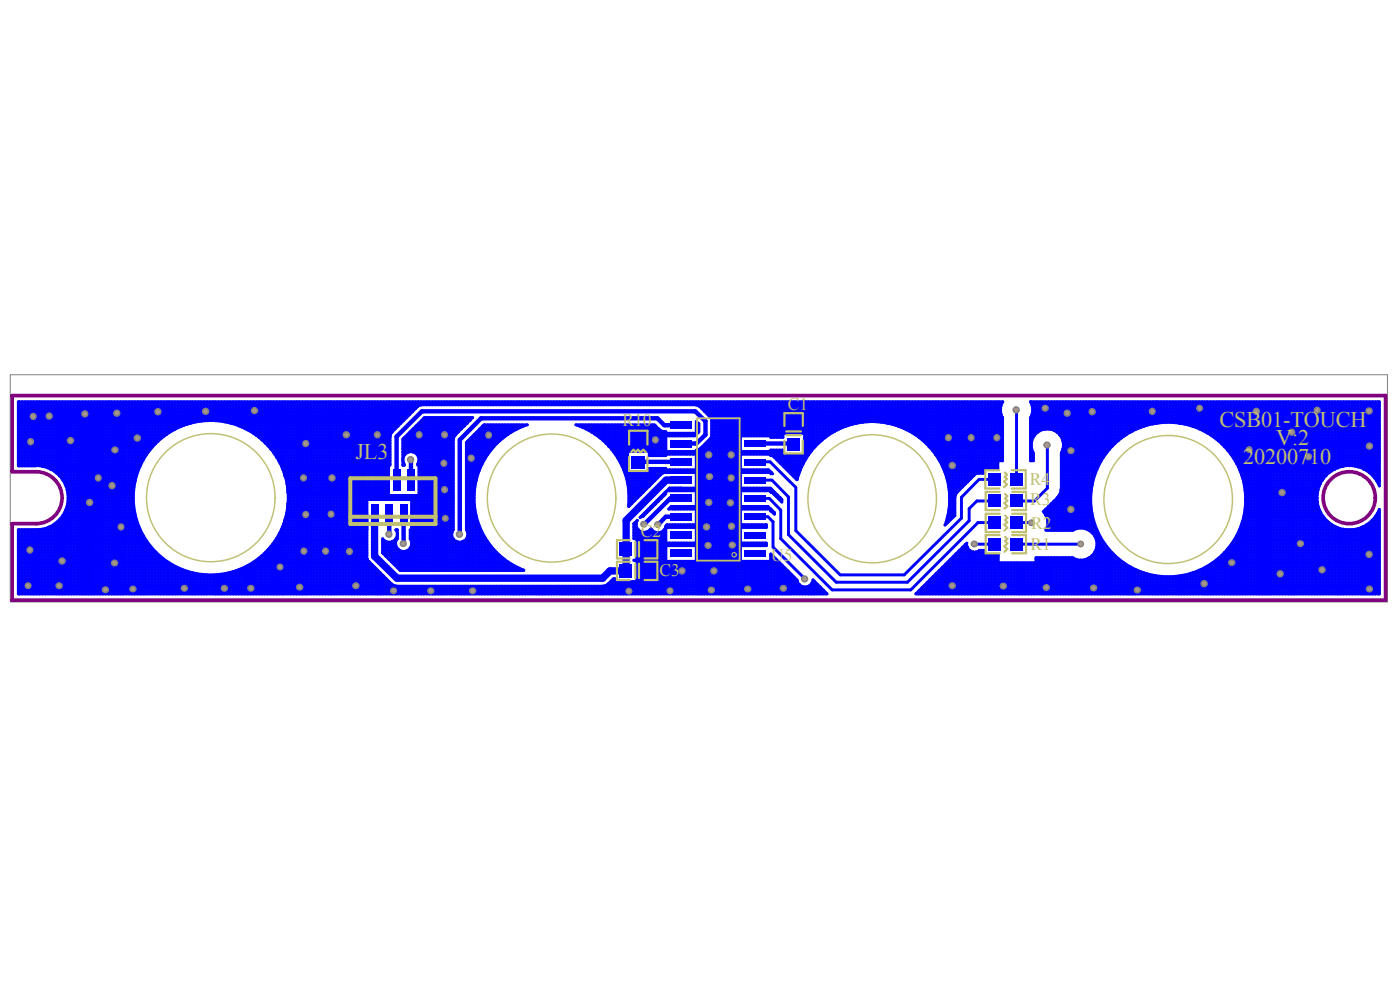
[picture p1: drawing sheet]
<svg xmlns="http://www.w3.org/2000/svg" width="288mm" height="202mm" viewBox="0 0 288 202" stroke-linecap="round" stroke-linejoin="round" font-family="sans-serif">
<defs><g id="words">
<g font-size="4.6" fill="#c0c073">
<text x="250.8" y="87.7">C</text>
<text x="253.8" y="87.7">SB</text>
<text x="259.3" y="87.7">01-TOU</text>
<text x="274.7" y="87.7">CH</text>
<text x="73.1" y="94.3">J</text>
<text x="74.8" y="94.3">L3</text>
<text x="255.6" y="95.3">20200710</text>
<text x="262.4" y="91.5">V:</text>
<text x="266.9" y="91.5">2</text>
</g>
<g font-size="3.6" fill="#c0c073">
<text x="128" y="87.4">R10</text>
<text x="162" y="84.2">C1</text>
<text x="211.7" y="99.5">R4</text>
<text x="211.8" y="103.7">R3</text>
<text x="131.8" y="110.4">C2</text>
<text x="211.9" y="113">R1</text>
<text x="212" y="108.6">R2</text>
<text x="135.6" y="118.4">C3</text>
<text x="158.6" y="115.2">U5</text>
</g>
</g></defs>
<path d="M2.1 77h283.2v46.7h-283.2z" fill="none" stroke="#808080" stroke-width=".21"/>
<g fill="none" stroke="#800080" stroke-width=".76">
<path d="M2.5 81.3h282.4v42h-282.4v-15.7h4.9a5.3 5.3 0 0 0 5.4-5.4 5.3 5.3 0 0 0-5.4-5.3h-4.9z"/>
<circle cx="277.4" cy="102.2" r="5.4"/>
</g>
<g fill="none" stroke="#00f" stroke-width=".6">
<path d="M3.8 92.2h27.2M3.8 92.8h26.7M3.8 94h25.9M3.8 94.6h25.6M3.8 88.7h31.2M3.8 89.3h30.3M3.8 89.9h29.5M3.8 90.5h28.8M3.8 95.2h25.2M3.8 87h35.4M3.8 87.5h33.6M3.8 88.1h32.3"/>
<path d="M3.8 91.1h28.2M3.8 85.8h79.8M3.8 86.4h79.2M3.8 91.7h27.6M3.8 82.8h202.3M3.8 84h81.5M3.8 84.6h80.9M3.9 82.5v13.2M4.5 82.5v13.2M5.1 82.5v13.2M5.7 82.5v13.2M6.3 82.5v13.2"/>
<path d="M6.9 82.5v13.2M7.4 95.6a6.6 6.6 0 0 1 6.6 6.6 6.6 6.6 0 0 1-6.6 6.7M7.5 82.5v13.2M8.1 82.5v13.2M8.7 82.5v13.3M8.8 95.9h20M9.3 82.5v13.4M9.9 82.5v13.7M10.4 96.5h18.1M10.5 82.5v14M11.1 82.5v14.3M11.4 97h16.8"/>
<path d="M11.6 82.5v14.7M12.1 97.6h16M12.2 82.5v15.3M12.6 98.2h15.3M12.8 82.5v16.1M13 98.8h14.8M13.4 99.4h14.2M13.4 82.5v17.1M13.6 100h14M14 82.5v39.5M14.6 82.5v39.5M15.3 82.5v39.5"/>
<path d="M15.9 82.5v39.5M16.4 82.5v39.5M17 82.5v39.5M17.6 82.5v39.5M18.2 82.5v39.5M18.8 82.5v39.5M19.4 82.5v39.5M20 82.5v39.5M20.6 82.5v39.5M21.1 82.5v39.5M21.7 82.5v39.5M22.4 82.5v39.5"/>
<path d="M23 82.5v39.5M23.6 82.5v39.5M24.2 82.5v39.5M24.8 82.5v39.5M25.4 82.5v39.5M25.9 82.5v39.5M26.5 82.5v39.5M27.1 82.5v39.5M27.7 82.5v16.5M28.3 82.5v14.4M28.9 82.5v13M29.5 82.5v11.8"/>
<path d="M30.1 82.5v10.9h-26.3M30.7 82.5v10.1M31.3 82.5v9.4M31.9 82.5v8.7M32.5 82.5v8.2M33.1 82.5v7.6M33.7 82.5v7.1M34.3 82.5v6.7M34.8 82.5v6.4M35.4 82.5v6M36 82.5v5.7M36.6 82.5v5.4"/>
<path d="M37.2 82.5v5.1M37.8 82.5v4.9M38.4 82.5v4.7M39 82.5v4.5M39.6 82.5v4.3M40.2 82.5v4.2M40.8 82.5v4.1M41.4 82.5v4M42 82.5v4M42.6 82.5v4M43.2 82.5v3.9M43.8 82.5v3.9"/>
<path d="M44.3 82.5v4M44.9 82.5v4M45.5 82.5v4M46.1 82.5v4.2M46.7 82.5v4.3M47.3 82.5v4.4M47.5 87h34.9M47.9 82.5v4.6M48.6 82.5v4.8M49.1 82.5v5M49.2 87.5h32.6M49.7 82.5v5.2"/>
<path d="M50.3 82.5v5.5M50.5 88.1h30.7M50.9 82.5v5.8M51.5 82.5v6.1M51.7 88.7h28.9M52.1 82.5v6.5M52.6 89.3h27.7M52.7 82.5v7M53.3 82.5v7.4h26.9M53.8 82.5v7.9M54 90.5h26.2M54.4 82.5v8.5"/>
<path d="M54.6 91.1h25.6M55 82.5v9.1M55.2 91.7h25M55.7 82.5v9.7M55.7 92.2h24.5M56.2 92.8h24M56.3 82.5v10.5M56.6 93.4h23.6M56.9 82.5v11.4M56.9 94h23.3M57.3 94.6h22.9M57.5 82.5v12.4"/>
<path d="M57.6 95.2h22.6M57.9 95.9h22M58.1 82.5v13.7M58.1 96.5h21.8M58.4 97h21.5M58.5 97.6h21.4M58.6 82.5v15.4M58.7 98.2h21.2M58.9 98.8h21M59 99.4h20.9M59.1 100h20.8M59.2 82.5v18.8"/>
<path d="M59.8 82.5v39.5M60.4 82.5v39.5M61 82.5v39.5M61.6 82.5v39.5M62.2 82.5v39.5M62.8 82.5v39.5M63.4 82.5v39.5M64 82.5v39.5M64.6 82.5v39.5M65.2 82.5v39.5M65.8 82.5v39.5M66.4 82.5v39.5"/>
<path d="M67 82.5v39.5M67.6 82.5v39.5M68.1 82.5v39.5M68.7 82.5v39.5M69.3 82.5v39.5M69.9 82.5v39.5M70.5 82.5v39.5M71.1 82.5v39.5M71.7 82.5v39.5M72.3 82.5v39.5M72.9 82.5v39.5M73.5 82.5v39.5"/>
<path d="M74.1 82.5v39.5M74.7 82.5v39.5M75.3 82.5v39.5M75.9 82.5v20.1M76.5 82.5v20.1M77.1 82.5v20.1M77.6 82.5v20.1M78.2 82.5v20.1M78.8 82.5v20.1M79.4 82.5v20.1M80 82.5v13.1M80.6 88.7l-.3 .5-.1 .5v5.9h-.3v6.2h6.3v-6.2h-.3"/>
<path d="M80.6 82.5v6.2M81.3 82.5v5.6M81.9 82.5v5M82.4 82.5v4.4M82.8 92.2h10.4M82.8 92.8h1.2M82.8 93.4h.4M82.8 90.5h10.4M82.8 91.1h10.4M82.8 91.7h10.4M83 82.5v3.8M83 90.1v3.6"/>
<path d="M83 95.1v.5M83.1 95.4a1.66 1.66 0 0 1 1.4-2.6 1.66 1.66 0 0 1 1.4 2.6M83.1 95.6h-.3v-5.4l4.5-4.4h9.9l-3.6 3.6-.4 .7v18.7M83.2 89.9h10.1M83.6 82.5v3.2M83.6 89.5v3.6M84.2 82.5v2.7h-80.4M84.2 88.9v3.9M84.3 88.7h9.9M84.8 82.5v2.1M84.8 88.3v4.5M85 92.8h8.2"/>
<path d="M85 88.1h9.8M85.4 82.5v1.5M85.4 87.7v5.4M85.6 87.5h9.8M85.8 93.4h7.4M85.8 83.5l.4-.3 .6-.1h56.1l.6 .1 .4 .3M85.9 83.5l-5.3 5.3M85.9 95.2h7.3M86 82.5v.9h-82.2M86 87.1v6.6M86 95.1v.5M86.1 94h7.1"/>
<path d="M86.1 94.6h7.1M86.2 98.2h7M86.2 98.8h7M86.2 97h7M86.2 95.9h7M86.2 96.5h7M86.2 87h9.9M86.2 99.4h7M86.2 100h7M86.2 97.6h7M86.6 82.5v.6M86.6 86.5v30.7"/>
<path d="M86.8 86.4h9.9M87.1 82.5v.6M87.1 85.9v31.3M87.7 82.5v.6M87.7 85.8v31.4M88.3 82.5v.6M88.3 85.8v31.4M89 82.5v.6M89 85.8v31.4M89.6 82.5v.6M89.6 85.8v31.4M90.2 82.5v.6"/>
<path d="M90.2 85.8v31.4M90.8 82.5v.6M90.8 85.8v31.4M91.4 82.5v.6M91.4 85.8v31.4M91.9 82.5v.6M91.9 85.8v31.4M92.5 82.5v.6M92.5 85.8v31.4M93.1 82.5v.6M93.1 85.8v23.1M93.7 85.8v3.5h-9.9"/>
<path d="M93.7 82.5v.6M94.3 82.5v.6M94.3 85.8v2.9M94.9 82.5v.6M94.9 85.8v2.3M95.5 82.5v.6M95.5 85.8v1.7M95.9 98.2h2.1M95.9 97h2.5M95.9 92.2h5.2M95.9 92.8h4.7M95.9 93.4h4.3"/>
<path d="M95.9 94h3.9M95.9 94.6h3.5M95.9 95.9h2.9M95.9 95.2h3.2M95.9 96.5h2.7M95.9 99.4h1.8M95.9 100h1.7M95.9 97.6h2.3M95.9 91.1h6.3M95.9 91.7h5.7M96.1 82.5v.6M96.1 85.8v1.1"/>
<path d="M96.1 90.7v18.6M96.3 90.5h6.5M96.7 82.5v.6M96.7 85.8v.5M96.7 90.1v27.1M96.9 89.9h6.6M97.3 82.5v.6M97.3 89.5v27.7M97.5 89.3h6.8M97.9 88.9v9.9h-2M97.9 82.5v.6M98.1 88.7h7.1"/>
<path d="M98.5 82.5v.6M98.5 88.3v8.5M98.6 88.1h7.7M99.1 82.5v.6M99.1 87.7v7.7M99.2 87.5h8.5M99.7 82.5v.6M99.7 87.3v7M100.3 82.5v.6M100.3 87.3v6.1M100.9 82.5v.6M100.9 87.3v5.2"/>
<path d="M101.4 82.5v.6M101.4 87.3v4.6M102 82.5v.6M102 87.3v3.9M102.6 82.5v.6M102.6 87.3v3.4M103.2 82.5v.6M103.2 87.3v2.8M103.8 82.5v.6M103.8 87.3v2.4M104.4 82.5v.6M104.4 87.3v1.9"/>
<path d="M105 82.5v.6M105 87.3v1.6M105.6 82.5v.6M105.6 87.3v1.2M106.2 82.5v.6M106.2 87.3v.9M106.8 82.5v.6M106.8 87.3v.6M107.4 82.5v.6M107.4 87.3v.4M108 82.5v.6M108.4 87.3a15.9 15.9 0 0 0-10.9 15"/>
<path d="M108.4 87.3h-8.9l-3.6 3.6v17.9M108.6 82.5v.6M109.2 82.5v.6M109.8 82.5v.6M110.3 82.5v.6M110.9 82.5v.6M111.5 82.5v.6M112.1 82.5v.6M112.7 82.5v.6M113.3 82.5v.6M113.9 82.5v.6M114.6 82.5v.6"/>
<path d="M115.1 82.5v.6M115.7 82.5v.6M116.3 82.5v.6M116.9 82.5v.6M117.5 82.5v.6M118.1 82.5v.6M118.4 87.3h16.2l1 1M118.4 87.3a15.9 15.9 0 0 1 10.9 16.7M118.7 82.5v.6M119.2 87.5h15.7M119.3 82.5v.6M119.3 87.3v.3"/>
<path d="M119.8 82.5v.6M119.8 87.3v.5M120.4 82.5v.6M120.4 87.3v.8M120.5 88.1h15M121 82.5v.6M121 87.3v1.1M121.6 88.7h15.3v.3h6.3v-2.4l.5 .5v1.6M121.6 82.5v.6M121.6 87.3v1.5M122.3 82.5v.6M122.3 87.3v1.9"/>
<path d="M122.5 89.3h20.6M122.9 82.5v.6M122.9 87.3v2.2M123.3 89.9h13.6M123.5 82.5v.6M123.5 87.3v2.7M124 90.5h12.9M124.1 82.5v.6M124.1 87.3v3.2M124.6 82.5v.6M124.6 87.3v3.8M124.7 91.1h12.2"/>
<path d="M125.2 82.5v.6M125.2 87.3v4.4h11.7M125.7 92.2h11.2M125.8 82.5v.6M125.8 87.3v5.1M126.2 92.8h2.8M126.4 82.5v.6M126.4 87.3v5.8M126.6 93.4h2.4M127 87.3v6.7h2M127 82.5v.6M127.3 94.6h1.7"/>
<path d="M127.6 82.5v.6M127.6 87.3v7.8M127.7 95.2h1.3M127.9 95.9h1.1M128.2 87.3v9.2h.8M128.2 82.5v.6M128.4 97h.6M128.6 97.6h7.2M128.8 87.3v10.9h6.4M128.8 82.5v.6M129 98.8h5.6M129 92.7h4.5v.9h3.4v-.3h6.3v3.2h-6.3v-.3h-3.4v.9h-4.5z"/>
<path d="M129 99.4h5M129.2 100h4.2M129.4 82.5v.6M129.4 87.3v5.4M129.4 97.1v6.9M130 82.5v.6M130 87.3v5.4M130 97.1v6.3M130.6 82.5v.6M130.6 87.3v5.4M130.6 97.1v5.7M131.2 82.5v.6"/>
<path d="M131.2 87.3v5.4M131.2 97.1v5.1M131.8 82.5v.6M131.8 87.3v5.4M131.8 97.1v4.5M132.4 82.5v.6M132.4 87.3v5.4M132.4 97.1v3.9M133 82.5v.6M133 87.3v5.4M133 97.1v3.3M133.5 97h25.1"/>
<path d="M133.5 92.8h27.5M133.5 93.4h3.4M133.5 96.5h3.4M133.6 82.5v.6M133.6 87.3v6.3M133.6 96.2v3.6M134.1 82.5v.6M134.1 87.3v6.3M134.1 96.2v3M134.7 82.5v.6M134.7 87.4v6.2M134.7 96.2v2.4"/>
<path d="M135.3 82.5v.6M135.3 88v5.6M135.3 96.2v1.8M135.6 88.3l.5 .3 .5 .1M135.8 97.5l-6.5 6.5M135.9 82.5v.6M135.9 88.6v5M135.9 96.2v1.2M136.5 82.5v.6M136.5 88.7v4.9M136.5 96.2v.9M136.9 97l-.6 .1-.5 .4"/>
<path d="M137 97.1h6.2v3.2h-5.5l-.5 .5M137.1 82.5v.6M137.1 89v.5M137.1 92.8v.5M137.1 96.5v.6M137.7 82.5v.6M137.7 89v.5M137.7 92.8v.5M137.7 96.5v.6M138.3 82.5v.6M138.3 89v.5M138.3 92.8v.5"/>
<path d="M138.3 96.5v.6M138.9 82.5v.6M138.9 89v.5M138.9 92.8v.5M138.9 96.5v.6M139.5 82.5v.6M139.5 89v.5M139.5 92.8v.5M139.5 96.5v.6M140.1 82.5v.6M140.1 89v.5M140.1 92.8v.5"/>
<path d="M140.1 96.5v.6M140.7 82.5v.6M140.7 89v.5M140.7 92.8v.5M140.7 96.5v.6M141.3 82.5v.6M141.3 89v.5M141.3 92.8v.5M141.3 96.5v.6M141.9 82.5v.6M141.9 89v.5M141.9 92.8v.5"/>
<path d="M141.9 96.5v.6M142.5 82.5v.6M142.5 89v.5M142.5 92.8v.5M142.5 96.5v.6M143.1 82.5v.6M143.1 89v.4M143.1 92.8v.5M143.1 96.5v.6M143.2 98.2h9M143.2 98.8h9M143.2 93.4h9"/>
<path d="M143.2 94h9M143.2 94.6h9M143.2 88.7h.5M143.2 95.9h9M143.2 95.2h9M143.2 96.5h9M143.2 87h.3M143.2 87.5h.5M143.2 88.1h.5M143.2 99.4h9M143.2 100h9M143.2 97.6h9"/>
<path d="M143.6 82.5v.9M143.6 87.1v1.7M143.6 92.4v29.6M143.7 88.7l-.8 .8h-6v3.3h6.3v-.3l.9-.4M143.8 83.4h62M143.8 92.2h8.4M143.9 83.5l2.1 2.1M144.2 82.5v1.4M144.2 91.9v30.1M144.4 84h61.4M144.5 91.7h7.7M144.8 82.5v2"/>
<path d="M144.8 91.3v30.7M145 84.6h60.8M145.1 91.1h7.1M145.4 82.5v2.5M145.4 90.7v31.3M145.6 85.2h60.3M145.7 90.5h6.5M146 90.2l-1.9 1.9M146 85.6l.3 .4 .1 .5M146 82.5v3.1M146 90.1v31.9M146.1 85.8h60"/>
<path d="M146.2 89.9h6M146.3 88.7h25.1M146.3 86.5v2.8h14.7M146.3 87h29.8M146.3 87.5h27.7M146.3 88.1h26.2M146.3 86.4h59.8M146.4 89.3l-.1 .5-.3 .5M146.6 82.5v39.5M147.2 82.5v39.5M147.9 82.5v39.5M148.4 82.5v39.5"/>
<path d="M149 82.5v39.5M149.6 82.5v39.5M150.2 82.5v39.5M150.8 82.5v39.5M151.4 82.5v39.5M152 82.5v39.5M152.6 82.5v7M152.6 92.8v.5M152.6 96.5v.6M153.1 82.5v7M153.1 92.8v.5M153.1 96.5v.6"/>
<path d="M153.7 82.5v7M153.7 92.8v.5M153.7 96.5v.6M154.3 82.5v7M154.3 92.8v.5M154.3 96.5v.6M155 82.5v7M155 92.8v.5M155 96.5v.6M155.3 98.6h3.4l3.4 3.5v7.7l9.8 9.8h14.7l12.7-12.6v-2.5l1.6-1.6h3.7M155.3 94.9h3l5.3 5.2v8.9l9.2 9.1h13.1l11.8-11.6v-4.3l3.6-3.7h3.2M155.6 82.5v7"/>
<path d="M155.6 92.8v.5M155.6 96.5v.6M156.2 82.5v7M156.2 92.8v.5M156.2 96.5v.6M156.8 82.5v7M156.8 92.8v.5M156.8 96.5v.6M157.4 82.5v7M157.4 92.8v.5M157.4 96.5v.6M157.9 82.5v7"/>
<path d="M157.9 92.8v.5M157.9 96.5v.6M158.5 93.5l.8 .4M158.5 93.4h7.7M158.5 97.4v-.3h-6.3v3.2h6.2l2.4 2.3v.5l-1.7-1.6v-.5M158.5 82.5v7.3h2.5v-.8h4.4v4.4M158.5 89.5h-6.3v3.3h6.3M158.5 93.3h-6.3v3.2h5.8l.9 .9M159.1 82.5v7.3M159.1 92.5v1.3M159.4 94h6.4M159.7 82.5v7.3"/>
<path d="M159.7 92.5v1.8M159.9 94.6h5.5M160.3 82.5v7.3M160.3 92.5v2.4M160.5 95.2h4.6M160.9 82.5v7.3M160.9 92.5v3.1M161 93.4v-.9h-2.5v1.1M161.1 95.9h3.7M161.5 82.5v6.5M161.5 93.4v2.8M161.7 96.5h2.9"/>
<path d="M162.1 82.5v6.5M162.1 93.4v3.4M162.4 97h2M162.7 82.5v6.5M162.7 93.4v4M163 97.6h1.2M163.3 82.5v6.5M163.3 93.4v4.6M163.6 98.2h.4M163.9 82.5v6.5M163.9 93.4v5.2l-4.6-4.6M163.9 98.5a15.9 15.9 0 0 1 20.1-11.2 15.9 15.9 0 0 1 10.3 20.5"/>
<path d="M164.5 82.5v6.5M164.5 93.4v3.4M165.1 82.5v6.5M165.1 93.4v2M165.4 92.2h1.7M165.4 92.8h1.3M165.4 89.9h4.2M165.4 90.5h3.5M165.4 91.1h2.8M165.4 91.7h2.2M165.7 82.5v11.8M166.3 82.5v10.9"/>
<path d="M166.9 82.5v10.1M167.4 82.5v9.4M168 82.5v8.8M168.6 82.5v8.2M169.2 82.5v7.7M169.8 82.5v7.3M170.4 82.5v6.8h-5M171 82.5v6.4M171.6 82.5v6.1M172.2 82.5v5.8M172.8 82.5v5.5M173.4 82.5v5.2"/>
<path d="M174 82.5v5.1M174.6 82.5v4.9M175.2 82.5v4.7M175.8 82.5v4.6M176.3 82.5v4.4M176.9 82.5v4.3M177.5 82.5v4.3M178.1 82.5v4.2M178.7 82.5v4.1M179.3 82.5v4.1M179.9 82.5v4.1M180.5 82.5v4.2"/>
<path d="M181.1 82.5v4.3M181.7 82.5v4.3M182.3 82.5v4.4M182.5 87h23.6M182.9 82.5v4.6M183.5 82.5v4.7M184.1 82.5v4.9M184.7 87.5h21.4M184.7 82.5v5.1M185.3 82.5v5.3M185.8 82.5v5.5M186.1 88.1h20"/>
<path d="M186.4 82.5v5.8M187 82.5v6.1M187.3 88.7h18.8M187.6 82.5v6.4M188.2 89.3h17.9M188.3 82.5v6.8M188.9 82.5v7.3M189 89.9h17.1M189.5 82.5v7.7M189.8 90.5h16.3M190.1 82.5v8.2M190.4 91.1h15.7"/>
<path d="M190.6 82.5v8.8M191 91.7h15.1M191.2 82.5v9.4M191.5 92.2h14.6M191.8 82.5v10.1M192 92.8h14.1M192.4 82.5v10.9h13.7M192.9 94h13.2M193 82.5v11.8M193.5 95.2h11.7M193.6 82.5v12.9M193.8 95.9h11.4"/>
<path d="M194.1 96.5h8.2M194.2 82.5v14.3M194.3 97h8M194.5 97.6h5.8l-3.6 3.6M194.7 98.2h5M194.8 98.8h4.3M194.8 82.5v16.1M195 99.4h3.5M195 100h2.9M195.3 82.5v24.3M196 82.5v23.7M196.6 82.5v18.8"/>
<path d="M197.2 82.5v18.2M197.8 82.5v17.6M198.4 82.5v17M199 82.5v16.5M199.6 82.5v15.9M200.1 82.5v15.3M200.7 82.5v14.8M201.3 97.1l-.5 .1-.4 .3M201.3 82.5v14.7h1v-.9h2.9v-1.7M201.9 82.5v14.7M202.5 82.5v13.8M203.1 82.5v13.8"/>
<path d="M203.7 82.5v13.8M204.3 82.5v13.8M204.9 82.5v13.8M205.5 82.5v12.1M206.1 85.7v8.9M206.2 82.5a3.3 3.3 0 0 0-.1 3.4v8.7h-12.9M206.2 82.5h-202.4v13.2h3.6M209 84.2v14.3M211.9 82.5a3.3 3.3 0 0 1 0 3.4v8.7h.6v-1.5a3.3 3.3 0 0 1 2.9-5 3.3 3.3 0 0 1 2.8 5v7.6l-.3 .9-.5 .7M211.9 82.5h71.7v17.3a6.6 6.6 0 0 0-10.2-2.9 6.6 6.6 0 0 0 0 10.6 6.6 6.6 0 0 0 10.2-2.8v17.3h-95.3l10.5-10.4M211.9 92.2h.2M211.9 92.8h.4"/>
<path d="M211.9 93.4h.6M211.9 94h.6M211.9 88.7h1.6M211.9 89.3h.9M211.9 89.9h.5M211.9 90.5h.3M211.9 87h26M211.9 87.5h23.4M211.9 88.1h3.3M211.9 86.4h71.7M212 85.8h71.6M212 82.5v.3h71.6"/>
<path d="M212 85.6v9M212.2 85.2h71.4M212.3 83.4h71.3M212.3 84h71.3M212.3 84.6h71.3M212.6 82.5v7M213.2 82.5v6.4M213.8 82.5v6M214.4 82.5v5.8M215 82.5v5.7M215.4 91.4v8.9l-2.7 2.6h-3.6M215.4 88.1h18.3"/>
<path d="M215.6 82.5v5.6M216.2 82.5v5.8M216.8 82.5v6M217.2 88.7h15.3M217.4 82.5v6.4M217.9 89.3h13.6M218 82.5v7M218.2 98.2h6.7M218.2 98.8h6.5M218.2 97h7.1M218.2 93.4h9M218.2 94h8.6"/>
<path d="M218.2 94.6h8.3M218.2 95.9h7.6M218.2 95.2h7.9M218.2 96.5h7.4M218.2 99.4h6.4M218.2 100h6.3M218.2 97.6h6.9M218.3 92.8h9.4M218.3 89.9h12.4M218.5 92.2h9.6M218.5 90.5h11.4M218.6 82.5v8.2"/>
<path d="M218.6 92.1v16.8M218.6 91.7h10M219.1 82.5v26.4M219.7 82.5v26.4M220.3 82.5v26.4M220.9 82.5v26.2M221.6 82.5v26.1M222.2 82.5v26M222.8 82.5v26M223.4 82.5v26.1M223.9 82.5v26.4M224.5 82.5v17.3"/>
<path d="M225.1 82.5v15M225.7 82.5v13.5M226.3 82.5v12.4M226.9 82.5v11.4M227.5 82.5v10.6M228.1 82.5v9.8M228.6 82.5v9.1M229.3 82.5v8.6h-10.7M229.9 82.5v8.1M230.5 82.5v7.6M231.1 82.5v7.1M231.7 82.5v6.7"/>
<path d="M232.3 82.5v6.4M232.9 82.5v6.1M233.4 82.5v5.8M234 82.5v5.5M234.6 82.5v5.3M235.2 82.5v5.1M235.8 82.5v4.9M236.4 82.5v4.7M237 82.5v4.6M237.6 82.5v4.5M238.2 82.5v4.4M238.8 82.5v4.3"/>
<path d="M239.4 82.5v4.3M240 82.5v4.3M240.6 82.5v4.3M241.2 82.5v4.3M241.8 82.5v4.3M242.4 82.5v4.4M242.5 87h41.1M242.9 82.5v4.5M243.5 82.5v4.6M244.1 82.5v4.8M244.7 82.5v4.9M245.1 87.5h38.5"/>
<path d="M245.3 82.5v5.1M245.9 82.5v5.3M246.5 82.5v5.6M246.6 88.1h37M247.1 82.5v5.8M247.7 82.5v6.1M247.8 88.7h35.8M248.3 82.5v6.5M248.9 82.5v6.8h34.7M249.5 82.5v7.3M249.7 89.9h33.9M250.1 82.5v7.7"/>
<path d="M250.5 90.5h33.1M250.7 82.5v8.2M251.2 91.1h32.4M251.3 82.5v8.8M251.8 91.7h31.8M251.8 82.5v9.4M252.3 92.2h31.3M252.4 82.5v10M252.7 92.8h30.9M253 82.5v10.8M253.2 93.4h30.4M253.6 94h30"/>
<path d="M253.6 82.5v11.6M253.9 94.6h29.7M254.2 82.5v12.7M254.3 95.2h29.3M254.6 95.9h21.4M254.9 96.5h19.5M254.9 82.5v13.9M255.1 97h18.3M255.3 97.6h17.4M255.5 82.5v15.5M255.5 98.2h16.7M255.7 98.8h16.1"/>
<path d="M255.8 99.4h15.7M255.9 100h15.3M256.1 82.5v18.3M256.6 82.5v39.5M257.2 82.5v39.5M257.8 82.5v39.5M258.4 82.5v39.5M259 82.5v39.5M259.6 82.5v39.5M260.2 82.5v39.5M260.8 82.5v39.5M261.3 82.5v39.5"/>
<path d="M262 82.5v39.5M262.6 82.5v39.5M263.2 82.5v39.5M263.8 82.5v39.5M264.4 82.5v39.5M265 82.5v39.5M265.6 82.5v39.5M266.1 82.5v39.5M266.7 82.5v39.5M267.3 82.5v39.5M267.9 82.5v39.5M268.5 82.5v39.5"/>
<path d="M269.1 82.5v39.5M269.7 82.5v39.5M270.3 82.5v39.5M270.9 82.5v18.9M271.5 82.5v16.9M272.1 82.5v15.9M272.7 82.5v15.2M273.3 82.5v14.6M273.9 82.5v14.3M274.5 82.5v13.9M275.1 82.5v13.7M275.6 82.5v13.4"/>
<path d="M276.2 82.5v13.3M276.8 82.5v13.2M277.4 82.5v13.2M278 82.5v13.2M278.6 82.5v13.3M278.9 95.9h4.7M279.2 82.5v13.4M279.8 82.5v13.6M280.4 82.5v13.9M280.5 96.5h3.1M281 82.5v14.2M281.5 97h2.1"/>
<path d="M281.6 82.5v14.6M282.2 97.6h1.4M282.2 82.5v15.2M282.6 98.2h1M282.8 82.5v15.8M283.1 98.8h.5M283.4 82.5v16.8M3.8 110.1h25.6M3.8 112.4h27.2M3.8 111.8h26.8M3.8 113h27.8M3.8 119.5h76.2v2.5"/>
<path d="M3.8 114.2h29M3.8 114.8h29.7M3.8 110.7h26M3.8 118.9h75.6v3.1M3.8 111.2h26.3M3.8 118.3h75v3.7M3.8 109.5h25.3M3.8 113.6h28.4M3.8 115.4h30.5M3.8 116.5h32.5M3.8 115.9h31.5M3.8 117.7h35.9"/>
<path d="M3.8 117.1h34M3.9 108.9v13.1M4.5 108.9v13.1M5.1 108.9v13.1M5.7 108.9v13.1M6.3 108.9v13.1M6.9 108.9v13.1M7.5 108.9v13.1M8.1 108.8v13.2M8.7 108.7v13.3M9.3 108.6v13.4M9.9 108.3v13.7"/>
<path d="M10.1 108.3h18.4M10.5 108.1v13.9M11.1 107.7v14.3M11.2 107.7h17.1v14.3M11.6 107.3v14.7M11.9 107.1h16.2M12.2 106.8v15.2M12.5 106.5h15.4M12.8 106v16M12.9 105.9h14.9M13.2 105.3h14.4M13.4 104.9v17.1"/>
<path d="M13.5 104.7h14.1M13.7 104.1h13.8M13.7 100.6h13.8M13.9 101.2h13.5M13.9 103.5h13.5M14 102.9h13.4M14 101.7h13.4M14 102.3h13.4M27.7 105.5v16.5M28.8 108.9h-25v13.1h166.3l-2.9-2.8M28.9 109.1v12.9M29.5 110.2v11.8"/>
<path d="M30.1 111.1v10.9M30.7 111.9v10.1M31.3 112.7v9.3M31.9 113.3v8.7M32.5 113.9v8.1M33.1 114.4v7.6M33.7 114.9v7.1M34.3 115.3v6.7M34.8 115.7v6.3M35.4 116.1v5.9M36 116.4v5.6M36.6 116.7v5.3"/>
<path d="M37.2 117v5M37.8 117.2v4.8M38.4 117.4v4.6M39 117.6v4.4M39.6 117.7v4.3M40.2 117.8v4.2M40.8 118v4M41.4 118v4M42 118.1v3.9M42.6 118.1v3.9M43.2 118.2v3.8M43.8 118.1v3.9"/>
<path d="M44.3 118.1v3.9M44.9 118v4M45.5 118v4M46.1 117.9v4.1M46.7 117.8v4.2M46.9 117.7h31.3v4.3M47.3 117.7v4.3M47.9 117.4v4.6M48.6 117.3v4.7M48.9 117.1h28.7v4.9M49.1 117v5M49.7 116.8v5.2"/>
<path d="M50.9 116.2v5.8M51.4 115.9h25M51.5 115.9v6.1M52.1 115.5v6.5M52.3 115.4h23.6M52.7 115.1v6.9M53.2 114.8h22.3M53.3 114.6v7.4M54.4 113.6v8.4M54.5 113.6h20.9M55.6 112.4h19.8M55.7 112.3v9.7"/>
<path d="M56 111.8h19.4M56.3 111.6v10.4M56.5 111.2h18.9M57.2 110.1h18.2M57.5 109.6v12.4M57.5 109.5h17.9M57.8 108.9h17.6M58.1 108.3h17.3M58.1 108.3v13.7M58.3 107.7h17.1M58.5 107.1h16.9M58.6 106.7v15.3"/>
<path d="M58.7 106.5h16.7M58.8 105.9h16.6M59 105.3h16.4M59.1 104.7h16.3M59.1 104.1h16.3M59.2 101.2h20.7M59.2 100.6h20.7M59.2 103.5h16.2M59.2 103.3v18.7M59.3 102.9h16.1M59.3 101.7h20.6M59.3 102.3h33.9"/>
<path d="M75.4 113h-20.4v9M75.4 114.2h-21.6v7.8M75.4 110.7h-18.5v11.3M75.8 115.4l-.3-.5-.1-.6 .1 .6 .3 .5M75.9 115.4v6.6M75.9 115.4l4.6 4.6M76.5 116v6M77 116.5h-26.7v5.5M77.1 116.6v5.4M78.7 110.7a1.66 1.66 0 0 0 2.3 .4 1.66 1.66 0 0 0 .4-2.2h.3v1.8M78.7 112.4h2.9M78.7 111.8h2.7"/>
<path d="M78.7 113h3.4M78.7 110.7v2.9M78.7 111.2h.7M78.7 113.6h23.5M78.7 113.6l3.6 3.6h25.4M78.8 110.9v2.8M79.3 114.2h23.5M79.4 111.3v3M79.9 114.8h23.6M80 101.8v.8M80 111.3v3.6M80.5 119.9l.5 .4 .6 .1h42.3l.7-.1 .5-.4"/>
<path d="M80.5 115.4h23.8M80.6 101.8v.8M80.6 111.3v4.2M80.7 111.2h.7M81.1 115.9h24.1M81.3 101.8v.8M81.3 110.9v5.2M81.4 110.7h.3M81.7 116.5h24.6M81.9 101.8v.8M81.9 112.8v3.9M82.2 117.1h25.4"/>
<path d="M82.4 101.8v.8M82.4 113.2v4M83 101.8v.8M83 113.3v3.9M83.6 101.8v.8M83.6 113.2v4M84 113h17.6M84.2 101.8v.8M84.2 112.8v4.4M84.3 110.1h8.6M84.3 109.5h8.7M84.5 112.4h16.5"/>
<path d="M84.6 111.2h9.3M84.6 105.3h8.6M84.6 106.5h8.6M84.6 105.9h8.6M84.6 107.1h8.6M84.6 102.9h8.6M84.6 111.8h16M84.6 107.7h8.6M84.6 104.1h8.6M84.6 104.7h8.6M84.6 108.3h8.6M84.6 108.9v-6.3h-9.2v11.7"/>
<path d="M84.6 103.5h8.6M84.8 101.8v15.4M85.4 101.8v15.4M86 101.8v15.4M86.2 101.2h7M86.2 100.6h7M86.2 101.7h7M93.1 110.6v6.6M93.2 108.8a1.66 1.66 0 0 0 1.3 2.6 1.66 1.66 0 0 0 1.4-2.6M93.2 110.7h-8.9a1.66 1.66 0 0 1-1.3 2.6 1.66 1.66 0 0 1-1.4-2.6M93.2 108.9h-8.9v1.8M93.7 111.2v6"/>
<path d="M94.3 111.3v5.9M94.9 111.3v5.9M95.2 111.2h5M95.5 111v6.2M95.9 105.3h1.8M95.9 106.5h2.1M95.9 105.9h2v11.3M95.9 107.1h2.3M95.9 108.9h2.9M95.9 102.9h1.6M95.9 101.2h1.6M95.9 110.7h3.9"/>
<path d="M95.9 107.7h2.5M95.9 104.1h1.7M95.9 104.7h1.7M95.9 108.3h2.7M95.9 100.6h1.7M95.9 101.7h1.6M95.9 102.3h1.6M95.9 103.5h1.6M96.1 110.1h3.3M96.1 110.2v7M96.1 109.5h3M97.5 102.3a15.9 15.9 0 0 0 10.2 14.8"/>
<path d="M98.5 107.9v9.3M99.1 109.3v7.9M99.7 110.4v6.8M100.3 111.3v5.9M100.9 112.1v5.1M101.4 112.8v4.4M102 113.4v3.8M102.6 114v3.2M103.2 114.6v2.6M103.8 115v2.2M104.4 115.5v1.7M105 115.8v1.4"/>
<path d="M105.6 116.2v1M106.2 116.5v.7M106.8 116.7v.5M125.2 119.8v2.2M125.5 119.5h38.5M125.8 119.2v2.8M126.4 118.9v3.1M126.5 119.5v-.6h-.4l-1.1 1.1M127 119.5v2.5M127.6 119.5v2.5M128.2 119.5v2.5M128.8 119.5v2.5"/>
<path d="M129.3 101.2h2.9M129.3 100.6h3.4M129.3 103.5h.5M129.4 102.9h1M129.4 119.5v2.5M129.4 101.7h2.2M129.4 102.3h1.6M130 119.5v2.5M130.3 110.1h6.6M130.3 108.9h1M130.3 115.1h.6M130.3 107.7h.6"/>
<path d="M130.3 108.3h.6M130.3 109.5h6.6M130.6 107.4v3.3M130.6 119.5v2.5M130.9 112.4h6M130.9 111.8h26.7M130.9 113h6M130.9 114.2h6M130.9 114.8h6M130.9 110.7v8.8M130.9 118.9h32.7M130.9 111.2h6"/>
<path d="M130.9 113.6h6M130.9 115.4h29.2M130.9 116.5h30.3M130.9 115.9h29.7M130.9 117.7h31.5M130.9 117.1h30.9M130.9 118.3h32.1M131 106.9a1.66 1.66 0 0 0 .6 2.3 1.66 1.66 0 0 0 2.3-.6 1.66 1.66 0 0 0 1.7 .8 1.66 1.66 0 0 0 1.4-1.3M131.1 106.9l-.8 .7v3.1h6.6M131.2 108.7v13.3M131.8 109.2v12.8M132.4 105.6v.3h-.3"/>
<path d="M132.4 109.3v12.7M133 105v.3h-.3M133 109.2v12.8M133.6 104.4v.3h-.3M133.6 108.9v13.1M133.7 108.9h.3M133.8 104.1h.4M134.1 103.8v.3M134.1 108.9v13.1M134.4 103.5h.4M134.7 103.2v.4M134.7 109.3v12.7"/>
<path d="M135 102.9h.4M135.3 102.6v.4M135.3 109.4v12.6M135.6 102.3h.4M135.9 102v.4M135.9 109.3v12.7M136.2 101.7h.3M136.5 101.4v.4M136.8 108.3h20.8M136.8 101.5l-4.6 4.6M136.9 101l-5.3 5.3 .6-.2M136.9 108.9h-.4v13.1"/>
<path d="M136.9 108.3h6.3v3.3h-6.3zM136.9 112.1h6.3v3.2h-6.3zM136.9 101v.4M137.1 107.9v.4M137.1 111.6v.5M137.1 115.3v6.7M137.2 100.8h6v3.2h-5.2l-.5 .6h5.7v3.2h-6.1l-.2 .2M137.2 100.8l-.3 .2M137.4 100.6h21.3M137.7 100.3v.5M137.7 107.8v.5M137.7 111.6v.5"/>
<path d="M137.7 115.3v6.7M138 104.1h20M138.3 100.3v.5M138.3 104v.6M138.3 107.8v.5M138.3 111.6v.5M138.3 115.3v6.7M138.9 100.3v.5M138.9 104v.6M138.9 107.8v.5M138.9 111.6v.5M138.9 115.3v6.7"/>
<path d="M139.5 100.3v.5M139.5 104v.6M139.5 107.8v.5M139.5 111.6v.5M139.5 115.3v6.7M140.1 100.3v.5M140.1 104v.6M140.1 107.8v.5M140.1 111.6v.5M140.1 115.3v6.7M140.7 100.3v.5M140.7 104v.6"/>
<path d="M140.7 107.8v.5M140.7 111.6v.5M140.7 115.3v6.7M141.3 100.3v.5M141.3 104v.6M141.3 107.8v.5M141.3 111.6v.5M141.3 115.3v6.7M141.9 100.3v.5M141.9 104v.6M141.9 107.8v.5M141.9 111.6v.5"/>
<path d="M141.9 115.3v6.7M142.5 100.3v.5M142.5 104v.6M142.5 107.8v.5M142.5 111.6v.5M142.5 115.3v6.7M143.1 100.3v.5M143.1 104v.6M143.1 107.8v.5M143.1 111.6v.5M143.1 115.3v6.7M143.2 105.3h9"/>
<path d="M143.2 106.5h9M143.2 105.9h9M143.2 107.1h9M143.2 110.1h9M143.2 108.9h9M143.2 102.9h9M143.2 112.4h9M143.2 113h9M143.2 114.2h9M143.2 114.8h9M143.2 101.2h9M143.2 110.7h9"/>
<path d="M143.2 107.7h9M143.2 104.7h9M143.2 101.7h9M143.2 102.3h9M143.2 111.2h9M143.2 109.5h9M143.2 103.5h9M143.2 113.6h9M152.6 100.3v.5M152.6 104v.6M152.6 107.8v.5M152.6 111.6v.5"/>
<path d="M152.6 115.3v6.7M153.1 100.3v.5M153.1 104v.6M153.1 107.8v.5M153.1 111.6v.5M153.1 115.3v6.7M153.7 100.3v.5M153.7 104v.6M153.7 107.8v.5M153.7 111.6v.5M153.7 115.3v6.7M154.3 100.3v.5"/>
<path d="M154.3 104v.6M154.3 107.8v.5M154.3 111.6v.5M154.3 115.3v6.7M155 100.3v.5M155 104v.6M155 107.8v.5M155 111.6v.5M155 115.3v6.7M155.3 102.4h2.9l2.3 2.4v5.9l10.6 10.5h16.2l13.8-13.8h3.5M155.3 106.1h2.6l1.1 1.1v5.2l6.5 6.5M155.6 100.3v.5"/>
<path d="M155.6 104v.6M155.6 107.8v.5M155.6 111.6v.5M155.6 115.3v6.7M156.2 100.3v.5M156.2 104v.6M156.2 107.8v.5M156.2 111.6v.5M156.2 115.3v6.7M156.8 100.3v.5M156.8 104v.6M156.8 107.8v.5"/>
<path d="M156.8 111.6v.5M156.8 115.3v6.7M157.4 100.3v.5M157.4 104v.6M157.4 107.8v.5M157.4 111.6v.5M157.4 115.3v6.7M157.9 104l.5 .6h-6.2v3.2h5.4v.5h-5.4v3.3h5.4v.5h-5.4v3.2h6.3M157.9 100.3v.5M157.9 104v.6M157.9 115.3v6.7M158.5 104.9l.4 .3"/>
<path d="M158.5 101.1l.7 .3M158.5 114.2h.4M158.5 114.8h1M158.5 100.4v.7M158.5 105v-.4l.8 .7v.3l-.4-.4M158.5 100.8h-6.3v3.2h5.7M158.7 101.2h.6M159 105.3h.2M159.1 105.2v.3M159.1 114.4v7.6M159.4 101.7h.5M159.7 101.6v.4"/>
<path d="M159.7 115v7M160 102.3h.5M160.3 102.2v.4M160.3 115.6v6.4M160.9 116.2v5.8M161.5 116.8v5.2M162.1 117.4v4.6M162.7 118v4M163.3 118.6v3.4M163.9 119.2v2.8M163.9 119.2l-5.4-5.4v8.2M166.9 119.9v2.1"/>
<path d="M167.1 119.5h.5M167.2 119.1a1.66 1.66 0 0 1-1.6 1.5 1.66 1.66 0 0 1-1.7-1.4M167.4 119.4v2.6M168 120v2M190.6 119.7v2.3M190.8 119.5h92.8M191.2 119.1v2.9M191.4 118.9h92.2M191.8 118.5v3.5M192 118.3h45.7M192.4 117.9v4.1M192.6 117.7h42.6v4.3"/>
<path d="M193 117.4v4.6M193.2 117.1h40.5M193.6 116.7v5.3M193.8 116.5h38.7M194.2 116.1v5.9M194.4 115.9h37.1M194.6 107.1h.5M194.7 106.5h1M194.8 106.4v1M194.8 115.5v6.5M194.9 105.9h1.4M195 115.4h10.2"/>
<path d="M195 105.3h1.3M195.1 104.7h1.2M195.1 100.6h2.3M195.2 101.2h1.6M195.2 104.1h1.1M195.2 103.5h1.1M195.3 102.9h1M195.3 101.7h1.1M195.3 102.3h1M195.3 114.9v7.1M195.6 114.8h9.6M196 114.3v7.7"/>
<path d="M196.2 114.2h9M196.3 105.9l-2 2M196.6 113.7v8.3M196.7 101.2l-.3 .4-.1 .6v3.7M196.8 113.6h5.6M197.2 113.1v8.9M197.3 113h2.1M197.8 112.6v9.4M197.9 112.4h1M198.4 112v10M198.5 111.8h.2a1.66 1.66 0 0 0 2.7 1.3M199 112.5v9.5"/>
<path d="M199.6 113.1v8.9M200.1 113.4v8.6M200.4 111.8h4.2M200.7 113.4v8.6M201.3 113.1v8.9M201.4 113.1h1v.9h2.8v1.6h7.8v-1h7.6M201.9 113.1v8.9M202.5 114v8M203.1 114v8M203.7 114v8M204.3 114v8M204.9 114v8"/>
<path d="M205.5 115.6v6.4M206.1 115.6v6.4M206.7 115.6v6.4M207.3 115.6v6.4M207.9 115.6v6.4M208.5 115.6v6.4M209.1 107.4h3M209.1 111.8h13.1M209.1 115.6v6.4M209.6 115.6v6.4M210.2 115.6v6.4M210.8 115.6v6.4"/>
<path d="M211.4 115.6v6.4M212 115.6v6.4M212.6 115.6v6.4M213 114.8h7.9v7.2M213 115.4h17.7M213.2 114.6v7.4M213.8 114.6v7.4M214.4 114.6v7.4M214.5 105.1a3.3 3.3 0 0 1 .6 3.8M214.7 105.3h9.8M215 104.6v1.2M215 114.6v7.4"/>
<path d="M215 104.7h9.4M215.1 105.9h9.5M215.1 108.9h5.5M215.1 108.9h5.6M215.4 106.5h9.3M215.4 108.3h9.9M215.4 107.1h9.5M215.4 107.7h9.7M215.6 104v4.9M215.6 114.6v7.4M215.6 104.1h8.7M216.1 103.5h8.2"/>
<path d="M216.2 103.4v5.5M216.2 114.6v7.4M216.7 102.9h7.6M216.8 102.9v6M216.8 114.6v7.4M217.3 102.3h7M217.4 102.3v6.6M217.4 114.6v7.4M217.4 102.3l-2.7 2.6M217.8 101.7h6.5M218 101.4v7.5M218 114.6v7.4"/>
<path d="M218.1 101.2h6.2M218.2 100.6h6.2M218.6 114.6v7.4M219.1 114.6v7.4M219.7 114.6v7.4M220.3 114.6v7.4M220.6 108.9a3.3 3.3 0 0 1 5 2.9 3.3 3.3 0 0 1-5 2.8M221.6 114.9v7.1M222.2 115v7M222.8 115v7M223.4 114.9v7.1M223.6 114.8h6.3"/>
<path d="M223.8 108.9h1.8M223.9 114.6v7.4M224.5 105.5v3.9M224.6 109.5h1.2M225 113.6h3.6v8.4M225.1 107.8v2.3h1M225.1 113.4v8.6M225.3 113h2.8v9M225.4 110.7h1M225.5 112.4h2.1M225.6 111.8h1.6M225.6 111.2h1.2"/>
<path d="M225.7 109.2v12.8M226.3 110.4v11.6M226.9 111.4v10.6M227.5 112.2v9.8M229.9 114.7v7.3M230.5 115.2v6.8M231.1 115.6v6.4M231.7 116.1v5.9M232.3 116.4v5.6M232.9 116.7v5.3M233.4 117v5M234 117.3v4.7"/>
<path d="M234.6 117.5v4.5M235.8 117.9v4.1M236.4 118v4M237 118.2v3.8M237.6 118.3v3.7M238.2 118.4v3.6M238.8 118.5v3.5M239.4 118.5v3.5M240 118.5v3.5M240.6 118.5v3.5M241.2 118.5v3.5M241.8 118.4v3.6"/>
<path d="M242.4 118.3v3.7M242.7 118.3h40.9M242.9 118.3v3.7M243.5 118.2v3.8M244.1 118v4M244.7 117.9v4.1M245.1 117.7h38.5M245.3 117.7v4.3M245.9 117.4v4.6M246.5 117.2v4.8M246.7 117.1h36.9M247.1 117v5"/>
<path d="M247.7 116.7v5.3M247.9 116.5h35.7M248.3 116.3v5.7M249.5 115.5v6.5M249.7 115.4h33.9M250.1 115.1v6.9M250.5 114.8h33.1M250.7 114.6v7.4M251.2 114.2h32.4M251.3 114v8M251.8 113.6h31.8M251.8 113.4v8.6"/>
<path d="M252.3 113h31.3M252.4 112.8v9.2M252.7 112.4h30.9M253 112v10M253.2 111.8h30.4M253.9 110.7h29.7M254.2 110.1v11.9M254.3 110.1h29.3M254.6 109.5h29M254.9 108.9h28.7M254.9 108.9v13.1M255.1 108.3h19.6"/>
<path d="M255.3 107.7h18.4M255.5 107.3v14.7M255.5 107.1h17.5M255.7 106.5h16.7M255.8 105.9h16.1M255.9 105.3h15.7M256 104.7h15.3M256 100.6h15.1M256.1 101.2h14.8M256.1 104.1h15M256.1 104.5v17.5M256.1 102.9h14.8"/>
<path d="M256.1 101.7h14.8M256.1 102.3h14.8M256.1 103.5h14.8M270.9 103.1v18.9M271.5 105.1v16.9M272.1 106.1v15.9M272.7 106.8v15.2M273.3 107.4v14.6M273.9 107.8v14.2M274.5 108.1v13.9M275.1 108.4v13.6M275.6 108.6v13.4"/>
<path d="M276.2 108.7v13.3M276.8 108.9v13.1M277.4 108.9v13.1M278 108.9v13.1M278.6 108.8v13.2M279.2 108.6v13.4M279.8 108.4v13.6M280.2 108.3h3.4M280.4 108.2v13.8M281 107.8v14.2M281.3 107.7h2.3M281.6 107.4v14.6"/>
<path d="M282 107.1h1.6M282.2 106.9v15.1M282.6 106.5h1M282.8 106.1v15.9M283 105.9h.6M283.3 105.3h.3M283.4 105.2v16.8M283.6 111.2h-30v10.8M283.6 115.9h-34.7v6.1M3.8 120.1h76.8v1.9M3.8 121.9h166.1M3.8 120.7h165"/>
<path d="M3.8 121.3h165.6M81.3 120.4v1.6M81.9 120.4v1.6M82.4 120.4v1.6M83 120.4v1.6M83.6 120.4v1.6M84.2 120.4v1.6M84.8 120.4v1.6M85.4 120.4v1.6M86 120.4v1.6M86.6 120.4v1.6M87.1 120.4v1.6"/>
<path d="M87.7 120.4v1.6M88.3 120.4v1.6M89 120.4v1.6M89.6 120.4v1.6M90.2 120.4v1.6M90.8 120.4v1.6M91.4 120.4v1.6M91.9 120.4v1.6M92.5 120.4v1.6M93.1 120.4v1.6M93.7 120.4v1.6M94.3 120.4v1.6"/>
<path d="M94.9 120.4v1.6M95.5 120.4v1.6M96.1 120.4v1.6M96.7 120.4v1.6M97.3 120.4v1.6M97.9 120.4v1.6M98.5 120.4v1.6M99.1 120.4v1.6M99.7 120.4v1.6M100.3 120.4v1.6M100.9 120.4v1.6M101.4 120.4v1.6"/>
<path d="M102 120.4v1.6M102.6 120.4v1.6M103.2 120.4v1.6M103.8 120.4v1.6M104.4 120.4v1.6M105 120.4v1.6M105.6 120.4v1.6M106.2 120.4v1.6M106.8 120.4v1.6M107.4 120.4v1.6M108 120.4v1.6M108.6 120.4v1.6"/>
<path d="M109.2 120.4v1.6M109.8 120.4v1.6M110.3 120.4v1.6M110.9 120.4v1.6M111.5 120.4v1.6M112.1 120.4v1.6M112.7 120.4v1.6M113.3 120.4v1.6M113.9 120.4v1.6M114.6 120.4v1.6M115.1 120.4v1.6M115.7 120.4v1.6"/>
<path d="M116.3 120.4v1.6M116.9 120.4v1.6M117.5 120.4v1.6M118.1 120.4v1.6M118.7 120.4v1.6M119.3 120.4v1.6M119.8 120.4v1.6M120.4 120.4v1.6M121 120.4v1.6M121.6 120.4v1.6M122.3 120.4v1.6M122.9 120.4v1.6"/>
<path d="M123.5 120.4v1.6M124.1 120.4v1.6M124.6 120.3v1.7M124.9 120.1h39.5M164.5 120.1v1.9M165.1 120.5v1.5M165.7 120.6v1.4M166.3 120.4v1.6M166.7 120.1h1.5M168.6 120.6v1.4M169.2 121.2v.8M169.8 121.8v.2"/>
<path d="M188.4 121.9h95.2M188.9 121.5v.5M189 121.3h94.6M189.5 120.9v1.1M189.6 120.7h94M190.1 120.3v1.7M190.2 120.1h93.4M224.5 122v-7.8h4.8v7.8"/>
<circle cx="43.4" cy="102.2" r="15.9"/>
<circle cx="240.2" cy="102.6" r="15.9"/>
</g>
<path d="M84.5 94.4v4.2M131.2 90.4h3.7M131.3 94.9h8.8M140.1 91.1h3.1l1.9-1.8v-2.8l-2.2-2h-56.1l-5.2 5.2v8.9M140.1 87.4h-3.5l-1.4-1.5h-36.3l-4.4 4.5v19.4M155.3 91.1h7.8M80 105.8v4M83 105.8v5.8M133.3 117.3h13.6M140.1 106.1h-3.2l-1.6 1.7M140.1 102.4h-2.3l-5.4 5.3" fill="none" stroke="#00f" stroke-width=".91"/>
<path d="M140.1 98.6h-3.1l-8.3 8.3v10.4h-3.3l-1.5 1.5h-42.3l-4.6-4.5v-8.5" fill="none" stroke="#00f" stroke-width="1.5"/>
<circle cx="57.6" cy="116.5" r=".72" fill="#808080"/>
<circle cx="57.6" cy="116.4" r=".45" fill="#a6968d"/>
<circle cx="18.4" cy="103.2" r=".75" fill="#808080"/>
<circle cx="18.4" cy="103.2" r=".45" fill="#a6968d"/>
<circle cx="23" cy="99.8" r=".75" fill="#808080"/>
<circle cx="23" cy="99.8" r=".45" fill="#a6968d"/>
<circle cx="14.5" cy="90.5" r=".75" fill="#808080"/>
<circle cx="14.5" cy="90.5" r=".45" fill="#a6968d"/>
<circle cx="28.2" cy="90" r=".75" fill="#808080"/>
<circle cx="28.2" cy="90" r=".45" fill="#a6968d"/>
<circle cx="23.7" cy="92.4" r=".74" fill="#808080"/>
<circle cx="23.7" cy="92.4" r=".43" fill="#a6968d"/>
<circle cx="20.2" cy="98.2" r=".73" fill="#808080"/>
<circle cx="20.2" cy="98.2" r=".43" fill="#a6968d"/>
<circle cx="24.9" cy="108.3" r=".73" fill="#808080"/>
<circle cx="24.9" cy="108.3" r=".43" fill="#a6968d"/>
<circle cx="12.8" cy="115.2" r=".75" fill="#808080"/>
<circle cx="12.8" cy="115.2" r=".45" fill="#a6968d"/>
<circle cx="23.6" cy="115.6" r=".74" fill="#808080"/>
<circle cx="23.6" cy="115.7" r=".43" fill="#a6968d"/>
<circle cx="46.2" cy="120.8" r=".74" fill="#808080"/>
<circle cx="46.2" cy="120.8" r=".43" fill="#a6968d"/>
<circle cx="37.9" cy="120.8" r=".74" fill="#808080"/>
<circle cx="37.9" cy="120.8" r=".43" fill="#a6968d"/>
<circle cx="27.4" cy="121" r=".74" fill="#808080"/>
<circle cx="27.4" cy="121" r=".43" fill="#a6968d"/>
<circle cx="21.7" cy="121.1" r=".74" fill="#808080"/>
<circle cx="21.7" cy="121.1" r=".43" fill="#a6968d"/>
<circle cx="12.2" cy="120.3" r=".74" fill="#808080"/>
<circle cx="12.2" cy="120.3" r=".43" fill="#a6968d"/>
<circle cx="5.8" cy="120.3" r=".72" fill="#808080"/>
<circle cx="5.8" cy="120.3" r=".41" fill="#a6968d"/>
<circle cx="6.1" cy="113" r=".73" fill="#808080"/>
<circle cx="6.1" cy="113" r=".43" fill="#a6968d"/>
<circle cx="6.3" cy="90.7" r=".73" fill="#808080"/>
<circle cx="6.3" cy="90.7" r=".43" fill="#a6968d"/>
<circle cx="6.8" cy="85.6" r=".73" fill="#808080"/>
<circle cx="6.8" cy="85.6" r=".45" fill="#a6968d"/>
<circle cx="10.1" cy="85.5" r=".75" fill="#808080"/>
<circle cx="10.1" cy="85.5" r=".45" fill="#a6968d"/>
<circle cx="17.4" cy="85" r=".75" fill="#808080"/>
<circle cx="17.4" cy="85" r=".45" fill="#a6968d"/>
<circle cx="24" cy="84.9" r=".75" fill="#808080"/>
<circle cx="24" cy="84.9" r=".45" fill="#a6968d"/>
<circle cx="32.5" cy="84.6" r=".75" fill="#808080"/>
<circle cx="32.5" cy="84.6" r=".45" fill="#a6968d"/>
<circle cx="42.3" cy="84.5" r=".75" fill="#808080"/>
<circle cx="42.3" cy="84.5" r=".45" fill="#a6968d"/>
<circle cx="52.3" cy="84.3" r=".75" fill="#808080"/>
<circle cx="52.3" cy="84.3" r=".45" fill="#a6968d"/>
<circle cx="62.8" cy="91.1" r=".73" fill="#808080"/>
<circle cx="62.8" cy="91.1" r=".43" fill="#a6968d"/>
<circle cx="62.4" cy="98.2" r=".73" fill="#808080"/>
<circle cx="62.4" cy="98.2" r=".43" fill="#a6968d"/>
<circle cx="62.8" cy="105.7" r=".73" fill="#808080"/>
<circle cx="62.8" cy="105.7" r=".43" fill="#a6968d"/>
<circle cx="62.5" cy="113.2" r=".73" fill="#808080"/>
<circle cx="62.5" cy="113.2" r=".43" fill="#a6968d"/>
<circle cx="71.8" cy="113.3" r=".73" fill="#808080"/>
<circle cx="71.8" cy="113.3" r=".43" fill="#a6968d"/>
<circle cx="51.6" cy="120.8" r=".74" fill="#808080"/>
<circle cx="51.6" cy="120.8" r=".43" fill="#a6968d"/>
<circle cx="61.6" cy="120.6" r=".74" fill="#808080"/>
<circle cx="61.6" cy="120.6" r=".43" fill="#a6968d"/>
<circle cx="73.2" cy="120.3" r=".74" fill="#808080"/>
<circle cx="73.2" cy="120.3" r=".43" fill="#a6968d"/>
<circle cx="80.9" cy="121.4" r=".72" fill="#808080"/>
<circle cx="80.9" cy="121.3" r=".45" fill="#a6968d"/>
<circle cx="88.6" cy="121.4" r=".74" fill="#808080"/>
<circle cx="88.6" cy="121.3" r=".45" fill="#a6968d"/>
<circle cx="100.5" cy="89.4" r=".73" fill="#808080"/>
<circle cx="100.4" cy="89.4" r=".43" fill="#a6968d"/>
<circle cx="96.9" cy="94.1" r=".75" fill="#808080"/>
<circle cx="96.9" cy="94.1" r=".45" fill="#a6968d"/>
<circle cx="140.2" cy="117.3" r=".75" fill="#808080"/>
<circle cx="140.2" cy="117.3" r=".45" fill="#a6968d"/>
<circle cx="137.8" cy="121.4" r=".72" fill="#808080"/>
<circle cx="137.8" cy="121.3" r=".45" fill="#a6968d"/>
<circle cx="146.3" cy="121.2" r=".74" fill="#808080"/>
<circle cx="146.3" cy="121.2" r=".45" fill="#a6968d"/>
<circle cx="153.8" cy="121" r=".74" fill="#808080"/>
<circle cx="153.8" cy="121" r=".43" fill="#a6968d"/>
<circle cx="161.1" cy="120.8" r=".74" fill="#808080"/>
<circle cx="161.1" cy="120.8" r=".43" fill="#a6968d"/>
<circle cx="145.6" cy="112" r=".74" fill="#808080"/>
<circle cx="145.6" cy="112" r=".45" fill="#a6968d"/>
<circle cx="150.6" cy="112" r=".74" fill="#808080"/>
<circle cx="150.6" cy="111.9" r=".45" fill="#a6968d"/>
<circle cx="145.3" cy="108.3" r=".75" fill="#808080"/>
<circle cx="145.3" cy="108.3" r=".45" fill="#a6968d"/>
<circle cx="150.4" cy="108.1" r=".75" fill="#808080"/>
<circle cx="150.4" cy="108.1" r=".45" fill="#a6968d"/>
<circle cx="145.7" cy="103.2" r=".75" fill="#808080"/>
<circle cx="145.7" cy="103.2" r=".45" fill="#a6968d"/>
<circle cx="150.2" cy="103.3" r=".75" fill="#808080"/>
<circle cx="150.2" cy="103.3" r=".45" fill="#a6968d"/>
<circle cx="145.9" cy="97.9" r=".74" fill="#808080"/>
<circle cx="145.9" cy="97.9" r=".45" fill="#a6968d"/>
<circle cx="150.3" cy="98.2" r=".75" fill="#808080"/>
<circle cx="150.3" cy="98.2" r=".45" fill="#a6968d"/>
<circle cx="145.7" cy="93.4" r=".75" fill="#808080"/>
<circle cx="145.7" cy="93.4" r=".45" fill="#a6968d"/>
<circle cx="150.3" cy="93.4" r=".75" fill="#808080"/>
<circle cx="150.3" cy="93.4" r=".45" fill="#a6968d"/>
<circle cx="195.8" cy="95.6" r=".75" fill="#808080"/>
<circle cx="195.8" cy="95.6" r=".45" fill="#a6968d"/>
<circle cx="195" cy="89.9" r=".73" fill="#808080"/>
<circle cx="195" cy="89.9" r=".43" fill="#a6968d"/>
<circle cx="199.7" cy="89.9" r=".73" fill="#808080"/>
<circle cx="199.7" cy="89.9" r=".43" fill="#a6968d"/>
<circle cx="195.8" cy="120.3" r=".74" fill="#808080"/>
<circle cx="195.8" cy="120.3" r=".43" fill="#a6968d"/>
<circle cx="206.3" cy="120.4" r=".74" fill="#808080"/>
<circle cx="206.3" cy="120.4" r=".43" fill="#a6968d"/>
<circle cx="215.1" cy="120.7" r=".74" fill="#808080"/>
<circle cx="215.2" cy="120.7" r=".43" fill="#a6968d"/>
<circle cx="224.9" cy="120.8" r=".74" fill="#808080"/>
<circle cx="224.9" cy="120.8" r=".43" fill="#a6968d"/>
<circle cx="233.9" cy="121.2" r=".74" fill="#808080"/>
<circle cx="233.9" cy="121.2" r=".45" fill="#a6968d"/>
<circle cx="256.9" cy="92.4" r=".72" fill="#808080"/>
<circle cx="256.8" cy="92.4" r=".43" fill="#a6968d"/>
<circle cx="269" cy="93.8" r=".75" fill="#808080"/>
<circle cx="269" cy="93.8" r=".45" fill="#a6968d"/>
<circle cx="267.4" cy="111.7" r=".74" fill="#808080"/>
<circle cx="267.4" cy="111.7" r=".43" fill="#a6968d"/>
<circle cx="271.8" cy="117" r=".75" fill="#808080"/>
<circle cx="271.8" cy="117" r=".45" fill="#a6968d"/>
<circle cx="253.3" cy="115.6" r=".74" fill="#808080"/>
<circle cx="253.3" cy="115.6" r=".43" fill="#a6968d"/>
<circle cx="220.2" cy="104.6" r=".75" fill="#808080"/>
<circle cx="220.2" cy="104.6" r=".45" fill="#a6968d"/>
<circle cx="220.2" cy="92.6" r=".74" fill="#808080"/>
<circle cx="220.2" cy="92.6" r=".43" fill="#a6968d"/>
<circle cx="214.9" cy="83.8" r=".74" fill="#808080"/>
<circle cx="214.9" cy="83.8" r=".45" fill="#a6968d"/>
<circle cx="224.6" cy="84.6" r=".75" fill="#808080"/>
<circle cx="224.6" cy="84.6" r=".45" fill="#a6968d"/>
<circle cx="236.9" cy="84.5" r=".73" fill="#808080"/>
<circle cx="237" cy="84.5" r=".45" fill="#a6968d"/>
<circle cx="246.7" cy="83.9" r=".72" fill="#808080"/>
<circle cx="246.6" cy="83.8" r=".43" fill="#a6968d"/>
<circle cx="258.3" cy="84.5" r=".75" fill="#808080"/>
<circle cx="258.3" cy="84.5" r=".45" fill="#a6968d"/>
<circle cx="270.8" cy="84.3" r=".73" fill="#808080"/>
<circle cx="270.8" cy="84.3" r=".43" fill="#a6968d"/>
<circle cx="263.6" cy="101.2" r=".75" fill="#808080"/>
<circle cx="263.6" cy="101.2" r=".45" fill="#a6968d"/>
<circle cx="281.6" cy="121" r=".74" fill="#808080"/>
<circle cx="281.6" cy="121" r=".43" fill="#a6968d"/>
<circle cx="281.5" cy="113.9" r=".75" fill="#808080"/>
<circle cx="281.5" cy="113.9" r=".45" fill="#a6968d"/>
<circle cx="281.6" cy="91.6" r=".75" fill="#808080"/>
<circle cx="281.6" cy="91.6" r=".45" fill="#a6968d"/>
<circle cx="281.5" cy="84.4" r=".75" fill="#808080"/>
<circle cx="281.5" cy="84.4" r=".45" fill="#a6968d"/>
<circle cx="205" cy="89.9" r=".73" fill="#808080"/>
<circle cx="204.9" cy="89.9" r=".45" fill="#a6968d"/>
<circle cx="247.6" cy="119.9" r=".75" fill="#808080"/>
<circle cx="247.6" cy="119.9" r=".45" fill="#a6968d"/>
<circle cx="263.2" cy="117.9" r=".75" fill="#808080"/>
<circle cx="263.2" cy="117.9" r=".45" fill="#a6968d"/>
<circle cx="265.6" cy="88.8" r=".73" fill="#808080"/>
<circle cx="265.6" cy="88.8" r=".43" fill="#a6968d"/>
<circle cx="219.4" cy="84.9" r=".75" fill="#808080"/>
<circle cx="219.4" cy="84.9" r=".45" fill="#a6968d"/>
<circle cx="200.3" cy="111.7" r=".74" fill="#808080"/>
<circle cx="200.4" cy="111.7" r=".43" fill="#a6968d"/>
<circle cx="165.4" cy="118.9" r=".75" fill="#808080"/>
<circle cx="165.4" cy="118.9" r=".45" fill="#a6968d"/>
<circle cx="132.4" cy="107.7" r=".74" fill="#808080"/>
<circle cx="132.4" cy="107.7" r=".45" fill="#a6968d"/>
<circle cx="135.3" cy="107.8" r=".74" fill="#808080"/>
<circle cx="135.2" cy="107.8" r=".45" fill="#a6968d"/>
<circle cx="66.9" cy="113.2" r=".73" fill="#808080"/>
<circle cx="67" cy="113.2" r=".45" fill="#a6968d"/>
<circle cx="146.8" cy="117.3" r=".75" fill="#808080"/>
<circle cx="146.8" cy="117.3" r=".45" fill="#a6968d"/>
<circle cx="134.7" cy="90.4" r=".73" fill="#808080"/>
<circle cx="134.8" cy="90.4" r=".45" fill="#a6968d"/>
<circle cx="80" cy="109.8" r=".75" fill="#808080"/>
<circle cx="80" cy="109.8" r=".45" fill="#a6968d"/>
<circle cx="94.5" cy="109.8" r=".75" fill="#808080"/>
<circle cx="94.5" cy="109.8" r=".45" fill="#a6968d"/>
<circle cx="82.9" cy="111.7" r=".74" fill="#808080"/>
<circle cx="82.9" cy="111.7" r=".43" fill="#a6968d"/>
<circle cx="84.4" cy="94.4" r=".75" fill="#808080"/>
<circle cx="84.4" cy="94.4" r=".45" fill="#a6968d"/>
<circle cx="91.4" cy="89.3" r=".73" fill="#808080"/>
<circle cx="91.4" cy="89.3" r=".43" fill="#a6968d"/>
<circle cx="86.2" cy="89.3" r=".73" fill="#808080"/>
<circle cx="86.2" cy="89.3" r=".43" fill="#a6968d"/>
<circle cx="91.2" cy="95.2" r=".73" fill="#808080"/>
<circle cx="91.2" cy="95.2" r=".43" fill="#a6968d"/>
<circle cx="91.4" cy="100.6" r=".73" fill="#808080"/>
<circle cx="91.4" cy="100.6" r=".43" fill="#a6968d"/>
<circle cx="91.6" cy="106.5" r=".72" fill="#808080"/>
<circle cx="91.5" cy="106.5" r=".43" fill="#a6968d"/>
<circle cx="77.6" cy="89.3" r=".73" fill="#808080"/>
<circle cx="77.6" cy="89.3" r=".43" fill="#a6968d"/>
<circle cx="71.2" cy="89.3" r=".75" fill="#808080"/>
<circle cx="71.2" cy="89.3" r=".45" fill="#a6968d"/>
<circle cx="68.3" cy="98.2" r=".75" fill="#808080"/>
<circle cx="68.3" cy="98.2" r=".45" fill="#a6968d"/>
<circle cx="68.1" cy="105.6" r=".73" fill="#808080"/>
<circle cx="68.1" cy="105.6" r=".43" fill="#a6968d"/>
<circle cx="215.3" cy="91.4" r=".75" fill="#808080"/>
<circle cx="215.3" cy="91.4" r=".45" fill="#a6968d"/>
<circle cx="208.9" cy="84.2" r=".75" fill="#808080"/>
<circle cx="208.9" cy="84.2" r=".45" fill="#a6968d"/>
<circle cx="212.1" cy="107.4" r=".72" fill="#808080"/>
<circle cx="212.1" cy="107.4" r=".41" fill="#a6968d"/>
<circle cx="222.2" cy="111.7" r=".72" fill="#808080"/>
<circle cx="222.2" cy="111.7" r=".41" fill="#a6968d"/>
<circle cx="97.2" cy="121.4" r=".74" fill="#808080"/>
<circle cx="97.2" cy="121.3" r=".45" fill="#a6968d"/>
<circle cx="129.3" cy="121.4" r=".72" fill="#808080"/>
<circle cx="129.3" cy="121.4" r=".45" fill="#a6968d"/>
<g fill="#00f">
<path d="M203.2 110.5h2.6v2.6h-2.6z" fill-rule="evenodd"/>
<path d="M203.2 106h2.6v2.6h-2.6z" fill-rule="evenodd"/>
<path d="M131.9 115.9h2.7v2.7h-2.7z" fill-rule="evenodd"/>
<path d="M131.9 111.5h2.7v2.7h-2.7z" fill-rule="evenodd"/>
<path d="M203.1 97.1h2.7v2.7h-2.7z" fill-rule="evenodd"/>
<path d="M203.2 101.6h2.6v2.6h-2.6z" fill-rule="evenodd"/>
<path d="M161.9 90h2.6v2.6h-2.6z" fill-rule="evenodd"/>
<path d="M161.9 85.5h2.6v2.6h-2.6z" fill-rule="evenodd"/>
<path d="M82.2 103.5h1.5v4.5h-1.5z" fill-rule="evenodd"/>
<path d="M83.7 96.5h1.6v4.4h-1.6z" fill-rule="evenodd"/>
<path d="M76.3 103.5h1.5v4.5h-1.5z" fill-rule="evenodd"/>
<path d="M77.8 96.4h1.5v4.4h-1.5z" fill-rule="evenodd"/>
<path d="M79.3 103.6h1.5v4.4h-1.5z" fill-rule="evenodd"/>
<path d="M73 103.5h2.1v4.5h-2.1z" fill-rule="evenodd"/>
<path d="M73 96.4h2.1v4.4h-2.1z" fill-rule="evenodd"/>
<path d="M207.7 110.5h2.7v2.6h-2.7z" fill-rule="evenodd"/>
<path d="M207.7 106h2.7v2.6h-2.7z" fill-rule="evenodd"/>
<path d="M137.8 112.9h4.5v1.5h-4.5z" fill-rule="evenodd"/>
<path d="M137.8 105.4h4.5v1.5h-4.5z" fill-rule="evenodd"/>
<path d="M137.8 97.9h4.5v1.5h-4.5z" fill-rule="evenodd"/>
<path d="M137.8 101.6h4.5v1.5h-4.5z" fill-rule="evenodd"/>
<path d="M137.8 94.1h4.5v1.5h-4.5z" fill-rule="evenodd"/>
<path d="M137.8 86.6h4.5v1.5h-4.5z" fill-rule="evenodd"/>
<path d="M127.4 115.9h2.6v2.7h-2.6z" fill-rule="evenodd"/>
<path d="M127.4 111.5h2.6v2.7h-2.6z" fill-rule="evenodd"/>
<path d="M129.9 93.6h2.7v2.6h-2.7z" fill-rule="evenodd"/>
<path d="M207.7 97.1h2.6v2.7h-2.6z" fill-rule="evenodd"/>
<path d="M207.7 101.6h2.7v2.6h-2.7z" fill-rule="evenodd"/>
<path d="M137.8 90.4h4.5v1.5h-4.5z" fill-rule="evenodd"/>
<path d="M137.8 109.2h4.5v1.5h-4.5z" fill-rule="evenodd"/>
<path d="M129.9 89.1h2.7v2.6h-2.7z" fill-rule="evenodd"/>
<path d="M86.4 103.5h2v4.5h-2z" fill-rule="evenodd"/>
<path d="M86.4 96.4h2.1v4.4h-2.1z" fill-rule="evenodd"/>
<path d="M80.8 96.5h1.5v4.4h-1.5z" fill-rule="evenodd"/>
<path d="M153.1 113h4.4v1.4h-4.4z" fill-rule="evenodd"/>
<path d="M153.1 105.5h4.4v1.4h-4.4z" fill-rule="evenodd"/>
<path d="M153.1 98h4.4v1.4h-4.4z" fill-rule="evenodd"/>
<path d="M153.1 101.7h4.4v1.4h-4.4z" fill-rule="evenodd"/>
<path d="M153.1 94.2h4.4v1.4h-4.4z" fill-rule="evenodd"/>
<path d="M153.1 86.7h4.4v1.4h-4.4z" fill-rule="evenodd"/>
<path d="M153.1 90.4h4.4v1.5h-4.4z" fill-rule="evenodd"/>
<path d="M153.1 109.2h4.4v1.5h-4.4z" fill-rule="evenodd"/>
</g>
<g fill="none" stroke="#c0c073" stroke-width=".45">
<path d="M129.4 91.3v-2.8h3.7v2.8M129.4 93.9v2.9h3.7v-2.9M129.8 92.8l.5-.4 .4 .4 .5-.4 .5 .5 .6-.5 .5 .5M161.3 90.5v2.6h3.8v-2.6M161.3 87.5v-2.6h3.8v2.6M161.7 88.6h3M161.7 89.4h3M205.5 96.6h-2.9v3.8h2.9M206.6 97.1l.5 .4-.5 .5 .5 .4-.7 .5 .7 .6-.7 .6M208 96.6h2.9v3.8h-2.9M129.5 115.4h-2.6v3.8h2.6M129.5 111h-2.6v3.7h2.6"/>
<path d="M130.6 111.3v3M130.6 115.8v3M131.4 111.3v3M131.4 115.8v3M132.5 115.4h2.7v3.8h-2.7M132.5 111h2.7v3.7h-2.7M205.5 109.9h-2.8v3.8h2.8M205.5 101h-2.8v3.8h2.8M205.5 105.5h-2.8v3.8h2.8M206.7 110.3l.4 .4-.4 .5 .4 .4-.6 .6 .6 .6-.6 .6M206.7 101.5l.4 .4-.4 .5 .4 .4-.6 .6 .6 .6-.6 .5M206.7 105.9l.4 .5-.4 .4 .4 .5-.6 .5 .6 .6-.6 .6"/>
<path d="M208.1 101h2.9v3.8h-2.9M208.1 105.5h2.9v3.8h-2.9M208.1 109.9h2.9v3.8h-2.9"/>
</g>
<path d="M72 98.3h17.6v9.4h-17.6zM72 106.1h17.6" fill="none" stroke="#c0c073" stroke-width=".76"/>
<path d="M143.3 85.9h8.8v29.3h-8.8z" fill="none" stroke="#c0c073" stroke-width=".38"/>
<circle cx="150.9" cy="114" r=".45" fill="none" stroke="#c0c073" stroke-width=".23"/>
<g fill="none" stroke="#c0c073" stroke-width=".3">
<circle cx="43.4" cy="102.2" r="13.2"/>
<circle cx="113.4" cy="102.3" r="13.2"/>
<circle cx="179.4" cy="102.5" r="13.2"/>
<circle cx="240.2" cy="102.6" r="13.2"/>
</g>
<use href="#words"/>
</svg>
